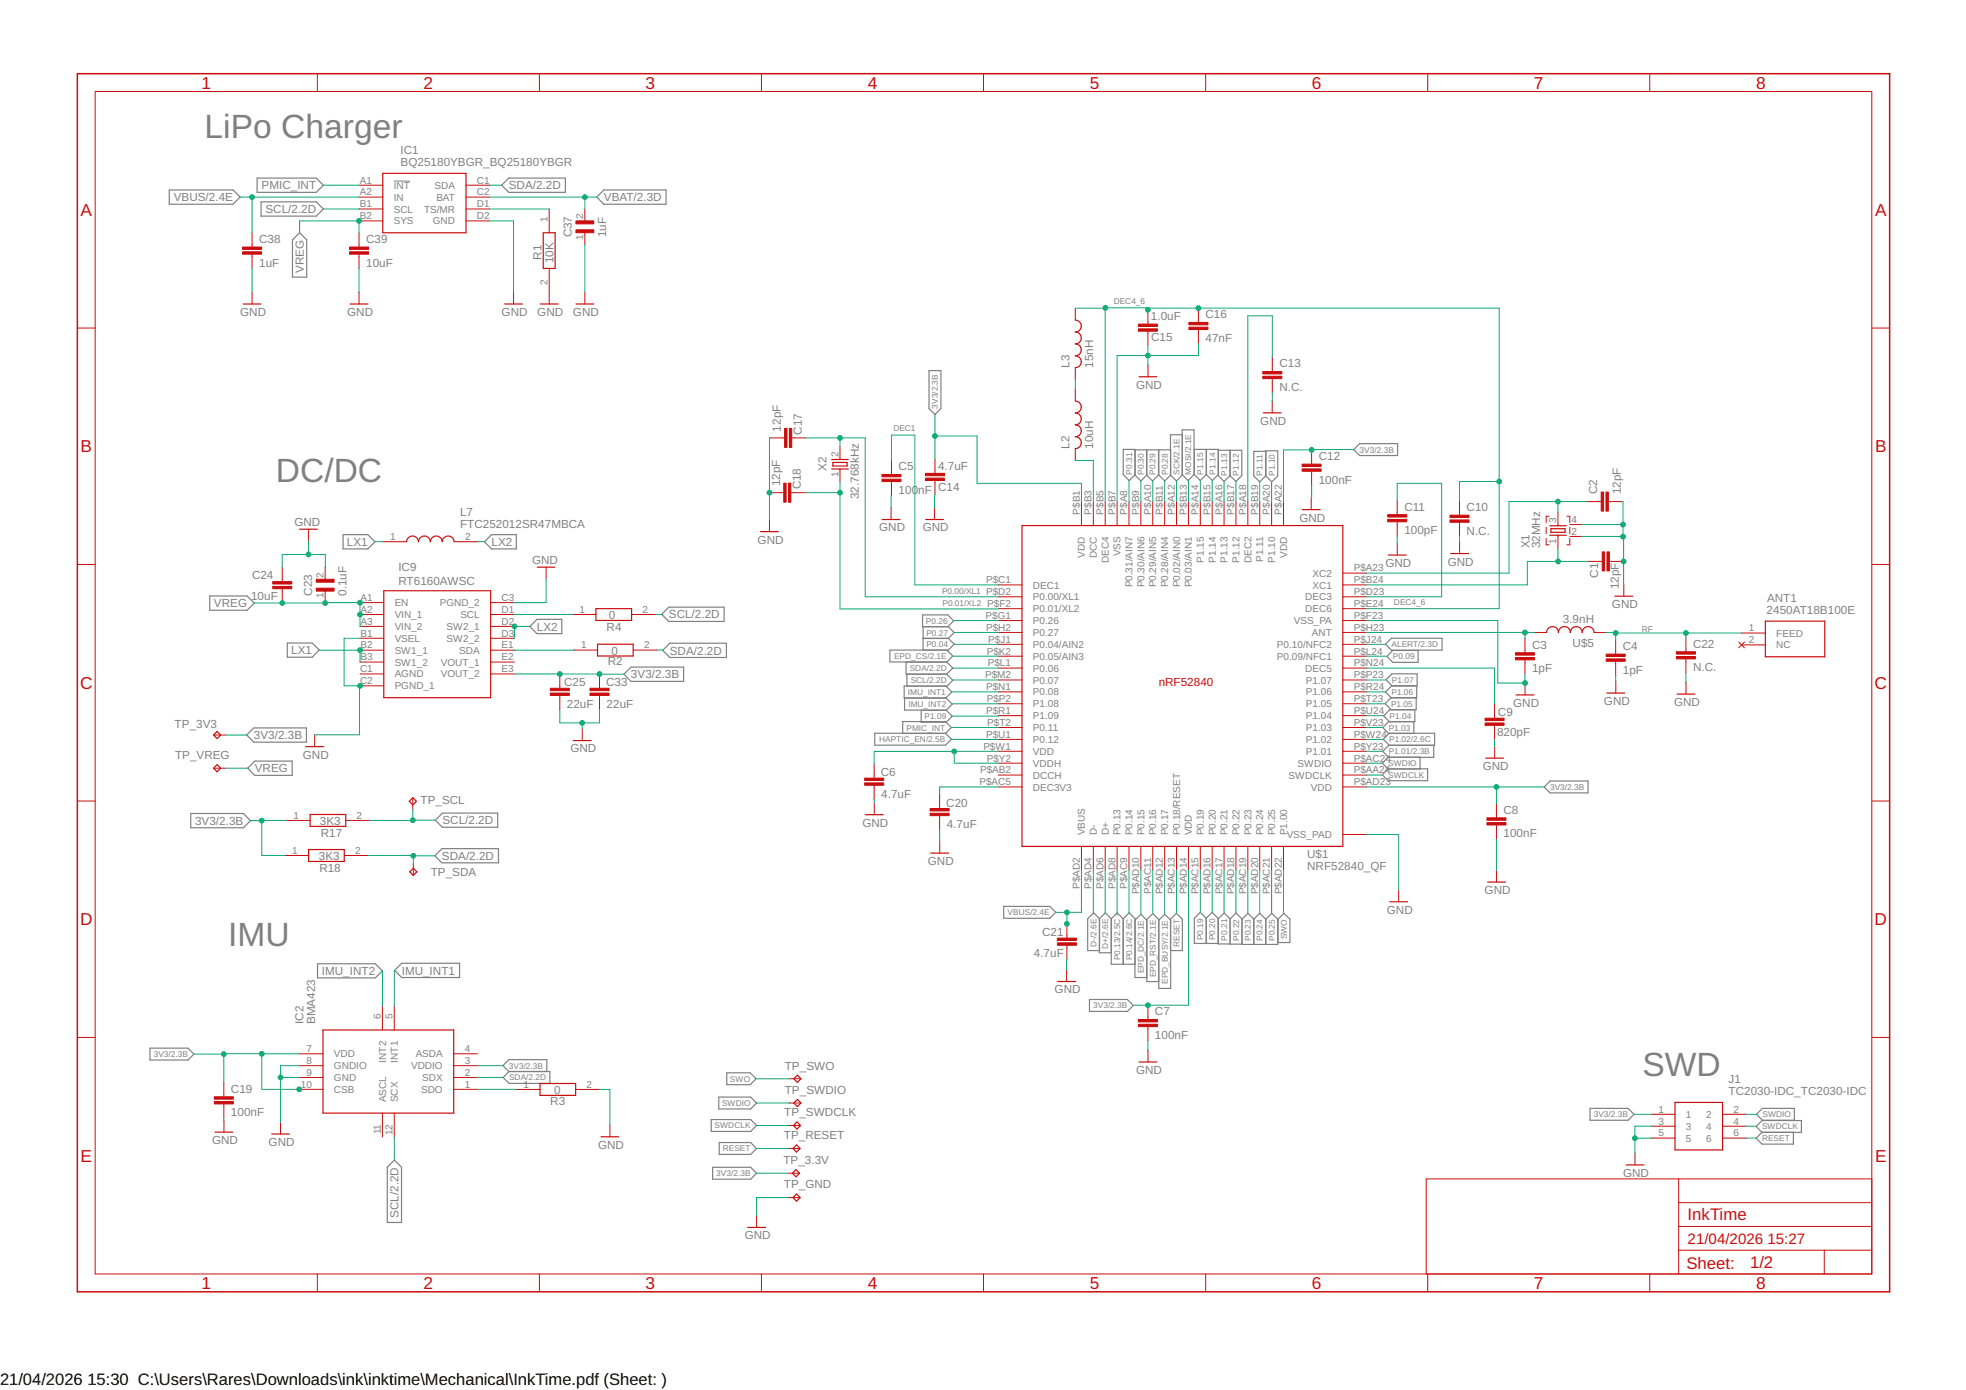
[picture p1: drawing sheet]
<svg xmlns="http://www.w3.org/2000/svg" width="420mm" height="297mm" viewBox="0 0 420 297" stroke-linecap="round" stroke-linejoin="round" font-family="sans-serif">
<defs><g id="words">
<g font-size="7.2" fill="#808080">
<text x="43.7" y="29.4">LiPo Charger</text>
<text x="59" y="103.1">DC/DC</text>
<text x="48.8" y="202.1">IMU</text>
<text x="351" y="230">SWD</text>
</g>
<g font-size="3.7" fill="#c90d0c">
<text x="43.1" y="18.9">1</text>
<text x="90.5" y="18.9">2</text>
<text x="138" y="18.9">3</text>
<text x="185.4" y="18.9">4</text>
<text x="232.9" y="18.9">5</text>
<text x="280.4" y="18.9">6</text>
<text x="327.8" y="18.9">7</text>
<text x="375.3" y="18.9">8</text>
<text x="17.2" y="46.1">A</text>
<text x="400.7" y="46.1">A</text>
<text x="17.2" y="96.7">B</text>
<text x="400.7" y="96.7">B</text>
<text x="17.1" y="147.2">C</text>
<text x="400.6" y="147.2">C</text>
<text x="17.1" y="197.7">D</text>
<text x="400.6" y="197.7">D</text>
<text x="17.2" y="248.3">E</text>
<text x="400.7" y="248.3">E</text>
<text x="43.1" y="275.4">1</text>
<text x="90.5" y="275.4">2</text>
<text x="138" y="275.4">3</text>
<text x="185.4" y="275.4">4</text>
<text x="232.9" y="275.4">5</text>
<text x="280.4" y="275.4">6</text>
<text x="327.8" y="275.4">7</text>
<text x="375.3" y="275.4">8</text>
</g>
<g font-size="3.6" fill="#c90d0c">
<text x="360.7" y="260.8">InkTime</text>
<text x="360.4" y="271.1">Sheet:</text>
<text x="374" y="271">1/2</text>
</g>
<g font-size="3.5">
<text x="0" y="296">21/04/2026</text>
<text x="18.7" y="296">15:30 C:\Users\Rares\Downloads\ink\inktime\Mechanical\InkTime.pdf (Sheet: )</text>
</g>
<g font-size="3.2" fill="#c90d0c">
<text x="360.7" y="265.9">21/04/2026</text>
<text x="377.7" y="265.9">15:27</text>
</g>
<g font-size="2.5" fill="#808080">
<text x="85.6" y="35.4">BQ25180YBGR_BQ25180YBGR</text>
<text x="85.6" y="32.8">IC1</text>
<text x="55.9" y="40.5">PMIC_INT</text>
<text x="108.7" y="40.5">SDA/2.2D</text>
<text x="37.1" y="43">VBUS/2.4E</text>
<text x="56.7" y="45.5">SCL/2.2D</text>
<text x="129.1" y="43">VBAT/2.3D</text>
<text x="55.4" y="51.9">C38</text>
<text x="78.3" y="51.9">C39</text>
<text x="122.2" y="50.7" transform="rotate(-90 122.2 50.7)">C37</text>
<text x="129.6" y="50.7" transform="rotate(-90 129.6 50.7)">1uF</text>
<text x="55.4" y="57">1uF</text>
<text x="64.9" y="58.3" transform="rotate(-90 64.9 58.3)">VREG</text>
<text x="78.3" y="57">10uF</text>
<text x="115.7" y="55.5" transform="rotate(-90 115.7 55.5)">R1</text>
<text x="118.3" y="56.2" transform="rotate(-90 118.3 56.2)">10K</text>
<text x="51.3" y="67.5">GND</text>
<text x="74.2" y="67.5">GND</text>
<text x="107.2" y="67.5">GND</text>
<text x="114.8" y="67.5">GND</text>
<text x="122.4" y="67.5">GND</text>
<text x="246" y="68.5">1.0uF</text>
<text x="257.6" y="68">C16</text>
<text x="246" y="72.9">C15</text>
<text x="257.6" y="73.1">47nF</text>
<text x="228.5" y="78.6" transform="rotate(-90 228.5 78.6)">L3</text>
<text x="233.6" y="78.6" transform="rotate(-90 233.6 78.6)">15nH</text>
<text x="242.8" y="83.1">GND</text>
<text x="273.4" y="83.6">N.C.</text>
<text x="273.4" y="78.5">C13</text>
<text x="166.9" y="92.2" transform="rotate(-90 166.9 92.2)">12pF</text>
<text x="171.4" y="92.9" transform="rotate(-90 171.4 92.9)">C17</text>
<text x="228.5" y="95.9" transform="rotate(-90 228.5 95.9)">L2</text>
<text x="233.6" y="95.9" transform="rotate(-90 233.6 95.9)">10uH</text>
<text x="269.3" y="90.8">GND</text>
<text x="176.6" y="100.7" transform="rotate(-90 176.6 100.7)">X2</text>
<text x="192" y="100.5">C5</text>
<text x="200.5" y="100.4">4.7uF</text>
<text x="281.8" y="98.3">C12</text>
<text x="166.7" y="103.9" transform="rotate(-90 166.7 103.9)">12pF</text>
<text x="171.2" y="104.6" transform="rotate(-90 171.2 104.6)">C18</text>
<text x="183.5" y="106.7" transform="rotate(-90 183.5 106.7)">32.768kHz</text>
<text x="192" y="105.6">100</text>
<text x="196.2" y="105.6">nF</text>
<text x="200.5" y="104.8">C14</text>
<text x="281.8" y="103.4">100nF</text>
<text x="341.3" y="105.7" transform="rotate(-90 341.3 105.7)">C2</text>
<text x="346.4" y="105.7" transform="rotate(-90 346.4 105.7)">12pF</text>
<text x="62.9" y="112.3">GND</text>
<text x="98.3" y="112.8">FTC252012SR47MBCA</text>
<text x="98.3" y="110.3">L7</text>
<text x="187.9" y="113.6">GND</text>
<text x="197.2" y="113.6">GND</text>
<text x="277.7" y="111.5">GND</text>
<text x="300.1" y="109.1">C11</text>
<text x="313.4" y="109.2">C10</text>
<text x="74.1" y="116.7">LX1</text>
<text x="105.1" y="116.7">LX2</text>
<text x="161.9" y="116.2">GND</text>
<text x="300.1" y="114.2">100pF</text>
<text x="313.4" y="114.3">N.C.</text>
<text x="326.9" y="117.2" transform="rotate(-90 326.9 117.2)">X1</text>
<text x="329.2" y="117.2" transform="rotate(-90 329.2 117.2)">32MHz</text>
<text x="53.9" y="123.8">C24</text>
<text x="85.1" y="125">RT6160AWSC</text>
<text x="85.1" y="122">IC9</text>
<text x="113.7" y="120.4">GND</text>
<text x="296.1" y="121.2">GND</text>
<text x="309.4" y="120.9">GND</text>
<text x="341.5" y="123.5" transform="rotate(-90 341.5 123.5)">C1</text>
<text x="346" y="126" transform="rotate(-90 346 126)">12pF</text>
<text x="45.7" y="129.8">VREG</text>
<text x="53.7" y="128.2">10uF</text>
<text x="66.7" y="127.3" transform="rotate(-90 66.7 127.3)">C23</text>
<text x="74.1" y="127.3" transform="rotate(-90 74.1 127.3)">0.1uF</text>
<text x="344.5" y="129.9">GND</text>
<text x="377.5" y="131.2">2450AT18B100E</text>
<text x="377.6" y="128.7">ANT1</text>
<text x="114.8" y="134.8">LX2</text>
<text x="129.6" y="134.8">R4</text>
<text x="130.1" y="132.2">0</text>
<text x="142.9" y="132.2">SCL/2.2D</text>
<text x="334" y="133.1">3.9nH</text>
<text x="62.2" y="139.8">LX1</text>
<text x="129.9" y="142.2">R2</text>
<text x="130.7" y="139.9">0</text>
<text x="143.1" y="139.9">SDA/2.2D</text>
<text x="327.4" y="143.7">1pF</text>
<text x="327.4" y="138.6">C3</text>
<text x="336.1" y="138.2">U$5</text>
<text x="346.8" y="144">1pF</text>
<text x="346.8" y="138.9">C4</text>
<text x="361.8" y="143.5">N.C.</text>
<text x="361.8" y="138.4">C22</text>
<text x="120.6" y="146.6">C25</text>
<text x="129.6" y="146.7">C33</text>
<text x="134.8" y="145">3V3/2.3B</text>
<text x="37.3" y="155.5">TP_3V3</text>
<text x="121.2" y="151.3">22uF</text>
<text x="129.7" y="151.3">22uF</text>
<text x="320.1" y="153">C9</text>
<text x="323.4" y="151">GND</text>
<text x="342.8" y="150.6">GND</text>
<text x="357.8" y="150.8">GND</text>
<text x="54.3" y="158">3V3/2.3B</text>
<text x="121.9" y="160.8">GND</text>
<text x="319.9" y="157.3">820pF</text>
<text x="37.4" y="162.2">TP_VREG</text>
<text x="54.5" y="165.1">VREG</text>
<text x="64.7" y="162.1">GND</text>
<text x="188.2" y="165.9">C6</text>
<text x="316.9" y="164.5">GND</text>
<text x="89.9" y="171.9">TP_SCL</text>
<text x="188.3" y="170.5">4.7uF</text>
<text x="202.2" y="172.4">C20</text>
<text x="321.3" y="173.9">C8</text>
<text x="41.7" y="176.3">3V3/2.3B</text>
<text x="68.4" y="176.2">3K3</text>
<text x="68.6" y="178.8">R17</text>
<text x="94.6" y="176.2">SCL/2.2D</text>
<text x="184.3" y="176.6">GND</text>
<text x="202.3" y="177">4.7uF</text>
<text x="321.3" y="179">100nF</text>
<text x="68.2" y="183.7">3K3</text>
<text x="94.5" y="183.8">SDA/2.2D</text>
<text x="198.3" y="184.8">GND</text>
<text x="279.4" y="185.9">NRF52840_QF</text>
<text x="279.4" y="183.4">U$1</text>
<text x="68.3" y="186.3">R18</text>
<text x="92" y="187.2">TP_SDA</text>
<text x="317.3" y="191">GND</text>
<text x="296.4" y="195.2">GND</text>
<text x="222.7" y="200.1">C21</text>
<text x="68.8" y="208.4">IMU_INT2</text>
<text x="85.9" y="208.3">IMU_INT1</text>
<text x="220.9" y="204.6">4.7uF</text>
<text x="225.4" y="212.3">GND</text>
<text x="64.8" y="218.8" transform="rotate(-90 64.8 218.8)">IC2</text>
<text x="67.4" y="218.8" transform="rotate(-90 67.4 218.8)">BMA423</text>
<text x="246.8" y="217">C7</text>
<text x="246.8" y="222.1">100nF</text>
<text x="49.4" y="233.5">C19</text>
<text x="118.4" y="233.8">0</text>
<text x="167.7" y="228.6">TP_SWO</text>
<text x="167.7" y="233.8">TP_SWDIO</text>
<text x="242.8" y="229.5">GND</text>
<text x="369.4" y="233.9">TC2030-IDC_TC2030-IDC</text>
<text x="369.4" y="231.4">J1</text>
<text x="49.4" y="238.6">100nF</text>
<text x="117.6" y="236">R3</text>
<text x="167.6" y="238.6">TP_SWDCLK</text>
<text x="45.3" y="244.5">GND</text>
<text x="57.4" y="244.9">GND</text>
<text x="127.8" y="245.5">GND</text>
<text x="167.5" y="243.5">TP_RESET</text>
<text x="167.4" y="248.8">TP_3.3V</text>
<text x="346.9" y="251.5">GND</text>
<text x="167.5" y="254">TP_GND</text>
<text x="85.2" y="260.3" transform="rotate(-90 85.2 260.3)">SCL/2.2D</text>
<text x="159.2" y="264.8">GND</text>
</g>
<text font-size="2.5" fill="#c90d0c" x="247.6" y="146.6">nRF52840</text>
<g font-size="2.1" fill="#808080">
<text x="76.9" y="39.2">A1</text>
<text x="76.9" y="41.8">A2</text>
<text x="84.1" y="40.3">INT</text>
<text x="92.9" y="40.3">SDA</text>
<text x="101.9" y="39.2">C1</text>
<text x="101.9" y="41.8">C2</text>
<text x="76.9" y="44.3">B1</text>
<text x="76.9" y="46.8">B2</text>
<text x="84.1" y="42.9">IN</text>
<text x="84.1" y="45.4">SCL</text>
<text x="84.1" y="48">SYS</text>
<text x="90.6" y="45.4">TS/MR</text>
<text x="92.5" y="48">GND</text>
<text x="93.3" y="42.9">BAT</text>
<text x="101.9" y="44.3">D1</text>
<text x="101.9" y="46.8">D2</text>
<text x="117" y="47.4" transform="rotate(-90 117 47.4)">1</text>
<text x="124.6" y="46.8" transform="rotate(-90 124.6 46.8)">2</text>
<text x="124.6" y="51.3" transform="rotate(-90 124.6 51.3)">1</text>
<text x="117" y="60.9" transform="rotate(-90 117 60.9)">2</text>
<text x="179.2" y="97.6" transform="rotate(-90 179.2 97.6)">2</text>
<text x="179.2" y="102" transform="rotate(-90 179.2 102)">1</text>
<text x="230.8" y="110" transform="rotate(-90 230.8 110)">P$B1</text>
<text x="233.3" y="110" transform="rotate(-90 233.3 110)">P$B3</text>
<text x="235.8" y="110" transform="rotate(-90 235.8 110)">P$B5</text>
<text x="238.4" y="110" transform="rotate(-90 238.4 110)">P$B7</text>
<text x="240.9" y="110" transform="rotate(-90 240.9 110)">P$A8</text>
<text x="243.5" y="110" transform="rotate(-90 243.5 110)">P$B9</text>
<text x="246" y="110" transform="rotate(-90 246 110)">P$A10</text>
<text x="248.5" y="110" transform="rotate(-90 248.5 110)">P$B11</text>
<text x="251.1" y="110" transform="rotate(-90 251.1 110)">P$A12</text>
<text x="253.6" y="110" transform="rotate(-90 253.6 110)">P$B13</text>
<text x="256.2" y="110" transform="rotate(-90 256.2 110)">P$A14</text>
<text x="258.7" y="110" transform="rotate(-90 258.7 110)">P$B15</text>
<text x="261.2" y="110" transform="rotate(-90 261.2 110)">P$A16</text>
<text x="263.8" y="110" transform="rotate(-90 263.8 110)">P$B17</text>
<text x="266.3" y="110" transform="rotate(-90 266.3 110)">P$A18</text>
<text x="268.9" y="110" transform="rotate(-90 268.9 110)">P$B19</text>
<text x="271.4" y="110" transform="rotate(-90 271.4 110)">P$A20</text>
<text x="273.9" y="110" transform="rotate(-90 273.9 110)">P$A22</text>
<text x="332.6" y="111.7" transform="rotate(-90 332.6 111.7)">3</text>
<text x="335.9" y="111.7">4</text>
<text x="83.4" y="115.4">1</text>
<text x="99.4" y="115.4">2</text>
<text x="231.9" y="119.1" transform="rotate(-90 231.9 119.1)">VDD</text>
<text x="234.4" y="119.3" transform="rotate(-90 234.4 119.3)">DCC</text>
<text x="239.5" y="118.9" transform="rotate(-90 239.5 118.9)">VSS</text>
<text x="275.1" y="119.1" transform="rotate(-90 275.1 119.1)">VDD</text>
<text x="332.6" y="116.2" transform="rotate(-90 332.6 116.2)">1</text>
<text x="335.9" y="114.3">2</text>
<text x="69.1" y="123.4" transform="rotate(-90 69.1 123.4)">2</text>
<text x="210.7" y="124.6">P$C1</text>
<text x="220.8" y="125.8">DEC1</text>
<text x="237" y="120.3" transform="rotate(-90 237 120.3)">DEC4</text>
<text x="242" y="125.5" transform="rotate(-90 242 125.5)">P0.31/AIN7</text>
<text x="244.6" y="125.5" transform="rotate(-90 244.6 125.5)">P0.30/AIN6</text>
<text x="247.1" y="125.5" transform="rotate(-90 247.1 125.5)">P0.29/AIN5</text>
<text x="249.7" y="125.5" transform="rotate(-90 249.7 125.5)">P0.28/AIN4</text>
<text x="252.2" y="125.5" transform="rotate(-90 252.2 125.5)">P0.02/AIN0</text>
<text x="254.7" y="125.5" transform="rotate(-90 254.7 125.5)">P0.03/AIN1</text>
<text x="257.3" y="120.2" transform="rotate(-90 257.3 120.2)">P1.15</text>
<text x="259.8" y="120.2" transform="rotate(-90 259.8 120.2)">P1.14</text>
<text x="262.4" y="120.2" transform="rotate(-90 262.4 120.2)">P1.13</text>
<text x="264.9" y="120.2" transform="rotate(-90 264.9 120.2)">P1.12</text>
<text x="267.4" y="120.3" transform="rotate(-90 267.4 120.3)">DEC2</text>
<text x="270" y="120.1" transform="rotate(-90 270 120.1)">P1.11</text>
<text x="272.5" y="120.2" transform="rotate(-90 272.5 120.2)">P1.10</text>
<text x="280.5" y="125.8">XC1</text>
<text x="280.5" y="123.2">XC2</text>
<text x="289.3" y="124.6">P$B24</text>
<text x="289.3" y="122.1">P$A23</text>
<text x="69.1" y="127.9" transform="rotate(-90 69.1 127.9)">1</text>
<text x="77.1" y="128.4">A1</text>
<text x="77.1" y="131">A2</text>
<text x="84.3" y="129.5">EN</text>
<text x="94" y="129.5">PGND_2</text>
<text x="107.2" y="128.4">C3</text>
<text x="107.2" y="131">D1</text>
<text x="123.8" y="131">1</text>
<text x="137.3" y="131">2</text>
<text x="210.7" y="127.2">P$D2</text>
<text x="211" y="129.7">P$F2</text>
<text x="220.8" y="128.3">P0.00/XL1</text>
<text x="220.8" y="130.8">P0.01/XL2</text>
<text x="279" y="130.8">DEC6</text>
<text x="279" y="128.3">DEC3</text>
<text x="289.3" y="129.7">P$E24</text>
<text x="289.3" y="127.2">P$D23</text>
<text x="77.1" y="133.5">A3</text>
<text x="77.1" y="136">B1</text>
<text x="84.3" y="132.1">VIN_1</text>
<text x="84.3" y="134.6">VIN_2</text>
<text x="84.3" y="137.2">VSEL</text>
<text x="95.4" y="134.6">SW2_1</text>
<text x="95.4" y="137.2">SW2_2</text>
<text x="98.4" y="132.1">SCL</text>
<text x="107.2" y="133.5">D2</text>
<text x="107.2" y="136">D3</text>
<text x="210.6" y="132.3">P$G1</text>
<text x="210.7" y="134.8">P$H2</text>
<text x="211.2" y="137.3">P$J1</text>
<text x="220.8" y="133.4">P0.26</text>
<text x="220.8" y="135.9">P0.27</text>
<text x="276.5" y="133.4">VSS_PA</text>
<text x="280.4" y="135.9">ANT</text>
<text x="289.3" y="134.8">P$H23</text>
<text x="289.3" y="132.3">P$F23</text>
<text x="289.3" y="137.3">P$J24</text>
<text x="373.8" y="134.9">1</text>
<text x="373.8" y="137.5">2</text>
<text x="379.6" y="136">FEED</text>
<text x="76.9" y="143.7">C1</text>
<text x="77.1" y="138.6">B2</text>
<text x="77.1" y="141.1">B3</text>
<text x="84.3" y="139.7">SW1_1</text>
<text x="84.3" y="142.2">SW1_2</text>
<text x="94.2" y="142.2">VOUT_1</text>
<text x="98.2" y="139.7">SDA</text>
<text x="107.2" y="138.6">E1</text>
<text x="107.2" y="141.1">E2</text>
<text x="107.2" y="143.7">E3</text>
<text x="124.2" y="138.6">1</text>
<text x="137.7" y="138.6">2</text>
<text x="210.9" y="139.9">P$K2</text>
<text x="211.1" y="142.4">P$L1</text>
<text x="220.8" y="138.5">P0.04/AIN2</text>
<text x="220.8" y="141">P0.05/AIN3</text>
<text x="220.8" y="143.5">P0.06</text>
<text x="272.9" y="141">P0.09/NFC1</text>
<text x="272.9" y="138.5">P0.10/NFC2</text>
<text x="279" y="143.5">DEC5</text>
<text x="289.3" y="142.4">P$N24</text>
<text x="289.3" y="139.9">P$L24</text>
<text x="379.6" y="138.6">NC</text>
<text x="76.9" y="146.2">C2</text>
<text x="84.3" y="144.8">AGND</text>
<text x="84.3" y="147.3">PGND_1</text>
<text x="94.2" y="144.8">VOUT_2</text>
<text x="210.5" y="145">P$M2</text>
<text x="210.7" y="147.5">P$N1</text>
<text x="220.8" y="146.1">P0.07</text>
<text x="220.8" y="148.6">P0.08</text>
<text x="279.1" y="148.6">P1.06</text>
<text x="279.1" y="146.1">P1.07</text>
<text x="289.3" y="147.5">P$R24</text>
<text x="289.3" y="145">P$P23</text>
<text x="210.7" y="152.6">P$R1</text>
<text x="210.9" y="150">P$P2</text>
<text x="211" y="155.1">P$T2</text>
<text x="220.8" y="151.2">P1.08</text>
<text x="220.8" y="153.7">P1.09</text>
<text x="279.1" y="153.7">P1.04</text>
<text x="279.1" y="151.2">P1.05</text>
<text x="289.3" y="155.1">P$V23</text>
<text x="289.3" y="152.6">P$U24</text>
<text x="289.3" y="150">P$T23</text>
<text x="210.2" y="160.2">P$W1</text>
<text x="210.7" y="157.7">P$U1</text>
<text x="220.8" y="161.3">VDD</text>
<text x="220.8" y="156.2">P0.11</text>
<text x="220.8" y="158.8">P0.12</text>
<text x="279.1" y="161.3">P1.01</text>
<text x="279.1" y="158.8">P1.02</text>
<text x="279.1" y="156.2">P1.03</text>
<text x="289.3" y="160.2">P$Y23</text>
<text x="289.3" y="157.7">P$W24</text>
<text x="209.3" y="167.8">P$AC5</text>
<text x="209.5" y="165.3">P$AB2</text>
<text x="210.9" y="162.7">P$Y2</text>
<text x="220.8" y="163.9">VDDH</text>
<text x="220.8" y="166.4">DCCH</text>
<text x="275.4" y="166.4">SWDCLK</text>
<text x="277.3" y="163.9">SWDIO</text>
<text x="289.3" y="165.3">P$AA24</text>
<text x="289.3" y="162.7">P$AC24</text>
<text x="289.3" y="167.8">P$AD23</text>
<text x="220.8" y="168.9">DEC3V3</text>
<text x="280.1" y="168.9">VDD</text>
<text x="62.7" y="175">1</text>
<text x="76.2" y="175">2</text>
<text x="231.9" y="178.5" transform="rotate(-90 231.9 178.5)">VBUS</text>
<text x="234.4" y="178.5" transform="rotate(-90 234.4 178.5)">D-</text>
<text x="237" y="178.5" transform="rotate(-90 237 178.5)">D+</text>
<text x="239.5" y="178.5" transform="rotate(-90 239.5 178.5)">P0.13</text>
<text x="242" y="178.5" transform="rotate(-90 242 178.5)">P0.14</text>
<text x="244.6" y="178.5" transform="rotate(-90 244.6 178.5)">P0.15</text>
<text x="247.1" y="178.5" transform="rotate(-90 247.1 178.5)">P0.16</text>
<text x="249.7" y="178.5" transform="rotate(-90 249.7 178.5)">P0.17</text>
<text x="252.2" y="178.5" transform="rotate(-90 252.2 178.5)">P0.18/RESET</text>
<text x="254.7" y="178.5" transform="rotate(-90 254.7 178.5)">VDD</text>
<text x="257.3" y="178.5" transform="rotate(-90 257.3 178.5)">P0.19</text>
<text x="259.8" y="178.5" transform="rotate(-90 259.8 178.5)">P0.20</text>
<text x="262.4" y="178.5" transform="rotate(-90 262.4 178.5)">P0.21</text>
<text x="264.9" y="178.5" transform="rotate(-90 264.9 178.5)">P0.22</text>
<text x="267.4" y="178.5" transform="rotate(-90 267.4 178.5)">P0.23</text>
<text x="270" y="178.5" transform="rotate(-90 270 178.5)">P0.24</text>
<text x="272.5" y="178.5" transform="rotate(-90 272.5 178.5)">P0.25</text>
<text x="275" y="179.1">VSS_PAD</text>
<text x="275.1" y="178.5" transform="rotate(-90 275.1 178.5)">P1.00</text>
<text x="62.4" y="182.5">1</text>
<text x="75.9" y="182.5">2</text>
<text x="230.8" y="190" transform="rotate(-90 230.8 190)">P$AD2</text>
<text x="233.3" y="190" transform="rotate(-90 233.3 190)">P$AD4</text>
<text x="235.8" y="190" transform="rotate(-90 235.8 190)">P$AD6</text>
<text x="238.4" y="190" transform="rotate(-90 238.4 190)">P$AD8</text>
<text x="240.9" y="190" transform="rotate(-90 240.9 190)">P$AC9</text>
<text x="243.5" y="191.1" transform="rotate(-90 243.5 191.1)">P$AD10</text>
<text x="246" y="191" transform="rotate(-90 246 191)">P$AC11</text>
<text x="248.5" y="191.1" transform="rotate(-90 248.5 191.1)">P$AD12</text>
<text x="251.1" y="191.1" transform="rotate(-90 251.1 191.1)">P$AC13</text>
<text x="253.6" y="191.1" transform="rotate(-90 253.6 191.1)">P$AD14</text>
<text x="256.2" y="191.1" transform="rotate(-90 256.2 191.1)">P$AC15</text>
<text x="258.7" y="191.1" transform="rotate(-90 258.7 191.1)">P$AD16</text>
<text x="261.2" y="191.1" transform="rotate(-90 261.2 191.1)">P$AC17</text>
<text x="263.8" y="191.1" transform="rotate(-90 263.8 191.1)">P$AD18</text>
<text x="266.3" y="191.1" transform="rotate(-90 266.3 191.1)">P$AC19</text>
<text x="268.9" y="191.1" transform="rotate(-90 268.9 191.1)">P$AD20</text>
<text x="271.4" y="191.1" transform="rotate(-90 271.4 191.1)">P$AC21</text>
<text x="273.9" y="191.1" transform="rotate(-90 273.9 191.1)">P$AD22</text>
<text x="81.4" y="217.8" transform="rotate(-90 81.4 217.8)">6</text>
<text x="83.9" y="217.8" transform="rotate(-90 83.9 217.8)">5</text>
<text x="65.5" y="224.8">7</text>
<text x="65.5" y="227.4">8</text>
<text x="71.4" y="225.9">VDD</text>
<text x="82.5" y="227.1" transform="rotate(-90 82.5 227.1)">INT2</text>
<text x="85" y="227.1" transform="rotate(-90 85 227.1)">INT1</text>
<text x="88.8" y="225.9">ASDA</text>
<text x="99.3" y="227.4">3</text>
<text x="99.3" y="224.8">4</text>
<text x="64.3" y="232.4">10</text>
<text x="65.5" y="229.9">9</text>
<text x="71.4" y="228.5">GNDIO</text>
<text x="71.4" y="231">GND</text>
<text x="71.4" y="233.6">CSB</text>
<text x="87.9" y="228.5">VDDIO</text>
<text x="90" y="233.6">SDO</text>
<text x="90.3" y="231">SDX</text>
<text x="99.3" y="232.4">1</text>
<text x="99.3" y="229.9">2</text>
<text x="111.9" y="232.5">1</text>
<text x="125.4" y="232.5">2</text>
<text x="82.5" y="235.5" transform="rotate(-90 82.5 235.5)">ASCL</text>
<text x="85" y="235.5" transform="rotate(-90 85 235.5)">SCX</text>
<text x="354.5" y="237.8">1</text>
<text x="360.3" y="238.9">1</text>
<text x="364.6" y="238.9">2</text>
<text x="370.5" y="237.8">2</text>
<text x="81.4" y="242.4" transform="rotate(-90 81.4 242.4)">11</text>
<text x="83.9" y="242.6" transform="rotate(-90 83.9 242.6)">12</text>
<text x="354.5" y="240.3">3</text>
<text x="354.5" y="242.8">5</text>
<text x="360.3" y="241.4">3</text>
<text x="360.3" y="244">5</text>
<text x="364.6" y="241.4">4</text>
<text x="364.6" y="244">6</text>
<text x="370.5" y="240.3">4</text>
<text x="370.5" y="242.8">6</text>
</g>
<g font-size="1.8" fill="#808080">
<text x="238" y="65">DEC4_6</text>
<text x="200.5" y="87.3" transform="rotate(-90 200.5 87.3)">3V3/2.3B</text>
<text x="190.9" y="92.2">DEC1</text>
<text x="241.9" y="101.4" transform="rotate(-90 241.9 101.4)">P0.31</text>
<text x="244.4" y="101.5" transform="rotate(-90 244.4 101.5)">P0.30</text>
<text x="246.9" y="101.5" transform="rotate(-90 246.9 101.5)">P0.29</text>
<text x="249.5" y="101.5" transform="rotate(-90 249.5 101.5)">P0.28</text>
<text x="252" y="101.5" transform="rotate(-90 252 101.5)">SCK/2.1E</text>
<text x="254.5" y="101.4" transform="rotate(-90 254.5 101.4)">MOSI/2.1E</text>
<text x="257.1" y="101.4" transform="rotate(-90 257.1 101.4)">P1.15</text>
<text x="259.7" y="101.4" transform="rotate(-90 259.7 101.4)">P1.14</text>
<text x="262.2" y="101.6" transform="rotate(-90 262.2 101.6)">P1.13</text>
<text x="264.7" y="101.6" transform="rotate(-90 264.7 101.6)">P1.12</text>
<text x="269.8" y="101.7" transform="rotate(-90 269.8 101.7)">P1.11</text>
<text x="272.4" y="101.7" transform="rotate(-90 272.4 101.7)">P1.10</text>
<text x="290.6" y="96.7">3V3/2.3B</text>
<text x="201.3" y="127">P0.00/XL1</text>
<text x="201.4" y="129.5">P0.01/XL2</text>
<text x="297.9" y="129.4">DEC4_6</text>
<text x="197.9" y="133.3">P0.26</text>
<text x="198" y="135.8">P0.27</text>
<text x="350.9" y="135">RF</text>
<text x="191.1" y="140.8">EPD_CS/2.1E</text>
<text x="194.4" y="143.4">SDA/2.2D</text>
<text x="198" y="138.3">P0.04</text>
<text x="297.4" y="138.3">ALERT/2.3D</text>
<text x="297.7" y="140.9">P0.09</text>
<text x="194" y="148.5">IMU_INT1</text>
<text x="194.6" y="146">SCL/2.2D</text>
<text x="297.4" y="148.5">P1.06</text>
<text x="297.5" y="145.9">P1.07</text>
<text x="194.1" y="151.1">IMU_INT2</text>
<text x="197.6" y="153.7">P1.09</text>
<text x="297" y="153.6">P1.04</text>
<text x="297.3" y="151">P1.05</text>
<text x="187.9" y="158.6">HAPTIC_EN/2.5B</text>
<text x="193.8" y="156.1">PMIC_INT</text>
<text x="296.8" y="156.1">P1.03</text>
<text x="296.8" y="161.2">P1.01/2.3B</text>
<text x="296.9" y="158.6">P1.02/2.6C</text>
<text x="296.7" y="163.7">SWDIO</text>
<text x="296.7" y="166.2">SWDCLK</text>
<text x="331.3" y="168.8">3V3/2.3B</text>
<text x="215.3" y="195.6">VBUS/2.4E</text>
<text x="234.3" y="202.4" transform="rotate(-90 234.3 202.4)">D-/2.6E</text>
<text x="236.8" y="202.8" transform="rotate(-90 236.8 202.8)">D+/2.6E</text>
<text x="252" y="202.4" transform="rotate(-90 252 202.4)">RESET</text>
<text x="257.1" y="200.9" transform="rotate(-90 257.1 200.9)">P0.19</text>
<text x="259.7" y="200.9" transform="rotate(-90 259.7 200.9)">P0.20</text>
<text x="262.2" y="201" transform="rotate(-90 262.2 201)">P0.21</text>
<text x="264.8" y="201" transform="rotate(-90 264.8 201)">P0.22</text>
<text x="267.3" y="201.1" transform="rotate(-90 267.3 201.1)">P0.23</text>
<text x="269.8" y="201.1" transform="rotate(-90 269.8 201.1)">P0.24</text>
<text x="272.4" y="201.1" transform="rotate(-90 272.4 201.1)">P0.25</text>
<text x="275" y="200.8" transform="rotate(-90 275 200.8)">SWO</text>
<text x="239.4" y="205.2" transform="rotate(-90 239.4 205.2)">P0.13/2.5C</text>
<text x="241.9" y="205.2" transform="rotate(-90 241.9 205.2)">P0.14/2.6C</text>
<text x="244.4" y="208" transform="rotate(-90 244.4 208)">EPD_DC/2.1E</text>
<text x="247" y="208.9" transform="rotate(-90 247 208.9)">EPD_RST/2.1E</text>
<text x="233.6" y="215.5">3V3/2.3B</text>
<text x="249.5" y="210.2" transform="rotate(-90 249.5 210.2)">EPD_BUSY/2.1E</text>
<text x="32.8" y="225.9">3V3/2.3B</text>
<text x="108.7" y="228.3">3V3/2.3B</text>
<text x="108.8" y="230.9">SDA/2.2D</text>
<text x="156" y="231.2">SWO</text>
<text x="154.3" y="236.4">SWDIO</text>
<text x="340.6" y="238.8">3V3/2.3B</text>
<text x="376.7" y="238.8">SWDIO</text>
<text x="152.7" y="241.2">SWDCLK</text>
<text x="376.6" y="241.4">SWDCLK</text>
<text x="376.6" y="243.9">RESET</text>
<text x="153.1" y="251.4">3V3/2.3B</text>
<text x="154.5" y="246.1">RESET</text>
</g>
</g></defs>
<path d="M84.2 38.7h3.4" fill="none" stroke="#808080" stroke-width=".21"/>
<g fill="none" stroke="#808080" stroke-width=".25">
<path d="M54.9 38.1h12.7l1.5 1.5-1.5 1.5h-12.7zM107.2 39.6l1.5-1.5h12.1v3h-12.1zM36.2 40.6h13.6l1.5 1.5-1.5 1.5h-13.6zM55.8 43.1h11.8l1.5 1.6-1.5 1.5h-11.8zM64 49.7l1.6 1.6v7.9h-3.1v-7.9zM127.5 42.1l1.6-1.5h13.2v3h-13.2zM198.5 79.2h2.6v8.1l-1.3 1.3-1.3-1.3zM240.1 96h2.5v5.4l-1.3 1.3-1.2-1.3zM245 96.1v5.4l1.3 1.3 1.3-1.3v-5.4h-5.1v5.4l1.3 1.3 1.3-1.3v-5.4M247.6 96.1h2.6v5.4l-1.3 1.3-1.3-1.3zM252.7 92.9h-2.6v8.6l1.3 1.3 1.3-1.3-.1-9.6h2.6v9.5l-1.3 1.3-1.3-1.3M257.8 96v5.4l-1.3 1.3-1.3-1.3v-5.4h5.2l-.1 5.6 1.3 1.3 1.3-1.3"/>
<path d="M257.8 96v5.4l1.3 1.3 1.3-1.3M260.3 96.2h5.1v5.4l-1.3 1.3-1.3-1.3M262.8 96.2v5.4M270.5 96.5h-2.6v5.2l1.3 1.3 1.3-1.3M270.5 96.3h2.6v5.4l-1.3 1.3-1.3-1.3zM289.3 96.1l1.3-1.3h8.1v2.5h-8.1zM73.3 114.3h5.3l1.5 1.5-1.5 1.5h-5.3zM105.1 114.3h5.2v3h-5.2l-1.6-1.5zM44.8 127.4h8l1.5 1.5-1.5 1.5h-8zM61.4 137.4h5.3l1.5 1.5-1.5 1.5h-5.3zM113.2 133.9l1.5-1.5h5.4v3h-5.4zM141.4 131.3l1.5-1.5h11.8v3h-11.8z"/>
<path d="M141.6 139l1.6-1.5h12v3h-12zM197.2 131.4h5.3l1.3 1.3-1.3 1.2h-5.3zM197.3 136.4h5.3l1.3 1.3-1.3 1.2h-12.4v2.6h12.2M197.3 136.4h5.3l1.3-1.2-1.3-1.3h-5.3v5M202.4 138.9l1.2 1.3-1.2 1.3M296.1 137.7l1.3-1.3h10.8v2.5h-10.8zM52.7 157.1l1.6-1.5h11.2v3h-11.2zM133.3 144.1l1.6-1.5h11.2v3h-11.2zM186.9 156.7h15.2l1.2 1.3-1.2 1.2h-15.2zM192.9 154.2h9.2l1.2 1.3-1.2 1.2h-9.2zM193.2 146.6h8.9l1.3 1.3-1.3 1.2h-8.9zM193.3 149.2h8.9l1.3 1.3-1.3 1.2h-8.9z"/>
<path d="M193.6 141.5v2.5h8.8l1.2-1.2-1.2-1.3M193.8 144.1h8.6l1.2 1.3-1.2 1.2h-8.6zM196.9 151.8h5.3l1.3 1.3-1.3 1.2h-5.3zM295.7 153l1.3-1.3h5.4v2.5h-5.4zM296.2 145.3l1.3-1.3h5.4v2.5h-5.4zM296.4 140.3l1.3-1.3h5.4v2.5h-5.4zM296.8 154.2h5.4v2.5h-5.4l-1.3-1.2zM296.9 156.7h9.7v2.5h-9.7l-1.3-1.2zM302.7 149.1v2.5h-5.4l-1.3-1.2 1.3-1.3h5.5v-2.5h-5.4l-1.3 1.3 1.3 1.2M40.8 173.8h11.2l1.5 1.6-1.5 1.5h-11.2zM54.5 162.6h7.9v3.1h-7.9l-1.6-1.5zM93 175.3l1.6-1.5h11.8v3h-11.8z"/>
<path d="M295.4 163.1l1.3-1.3h6.8v2.5h-6.8zM295.4 165.6l1.3-1.3h8.4v2.5h-8.4zM295.5 160.6l1.3-1.3h9.6v2.5h-9.6zM330 168.2l1.3-1.3h8.1v2.5h-8.1zM92.9 182.9l1.5-1.5h12.1v3h-12.1zM214.5 193.7h9.8l1.3 1.3-1.3 1.2h-9.8zM234.9 196.3l1.3-1.2 1.3 1.2M235 196.3l-1.3-1.2-1.2 1.2v6.8h2.5M235 196.3l-.1 7.3h2.6M237.5 196.3v9.8h5.1v-9.8l-1.3-1.2-1.2 1.2M237.5 196.3l1.3-1.2 1.2 1.2M240 196.3v9.8"/>
<path d="M245.1 196.6l-1.3-1.2-1.3 1.2v12.3h2.6M247.6 196.6l1.3-1.2 1.3 1.2v14.6h-2.6v-14.7l-1.2-1.3-1.3 1.3v13.3h2.5M250.1 196.4l1.3-1.2 1.3 1.2v6.7h-2.6zM257.8 196.2l-1.3-1.2-1.3 1.2v5.4h5.1M257.8 196.2v5.4M257.8 196.2l1.3-1.2 1.2 1.2v5.5l5.1 .1M260.3 196.3l1.3-1.2 1.3 1.2v5.5M262.9 196.4l1.3-1.3 1.2 1.3M265.4 196.4v5.4h7.7v-5.4l-1.3-1.2-1.3 1.2M265.4 196.4l1.3-1.2 1.3 1.2v5.4M270.5 196.4l-1.3-1.2-1.3 1.2v5.4M270.5 196.4v5.4"/>
<path d="M273.1 196.4l1.3-1.2 1.3 1.2v5h-2.6zM67.9 206h12.3l1.5 1.5-1.5 1.5h-12.3zM85.9 205.8h12.3v3.1h-12.3l-1.6-1.5zM232.8 213.6h8.1l1.3 1.3-1.3 1.2h-8.1zM32 224h8.2l1.2 1.3-1.2 1.2h-8.2zM108.8 229l-1.3-1.3 1.3-1.3h8.1v2.6M108.8 229h8.7v2.5h-8.7l-1.3-1.2zM152 239.2h8.4l1.3 1.3-1.3 1.3h-8.4zM153.6 234.4h6.8l1.3 1.3-1.3 1.3h-6.8zM155.3 229.3h5l1.3 1.2-1.3 1.3h-5zM339.8 236.9h8.1l1.3 1.2-1.3 1.3h-8.1zM375.4 238.1l1.3-1.2h6.8v2.5h-6.8z"/>
<path d="M84.3 247.9l1.5 1.5v11.8h-3v-11.8zM152.3 249.4h8.1l1.3 1.3-1.3 1.3h-8.1zM153.7 244.2h6.7l1.3 1.2-1.3 1.3h-6.7zM375.3 240.7l1.3-1.2h8.4v2.5h-8.4zM376.6 242l-1.3 1.2 1.3 1.3h6.7v-2.5"/>
</g>
<g fill="none" stroke="#c90d0c" stroke-width=".21">
<path d="M20.3 19.6h379.7v252.6h-379.7zM67.8 15.7v3.9M115.3 15.7v3.9M162.7 15.7v3.9M210.2 15.7v3.9M257.7 15.7v3.9M305.1 15.7v3.9M352.6 15.7v3.9M76.7 39.6h5.1M99.6 39.6h5.1M53.9 49.7v3.1M53.9 54.3v3.1"/>
<path d="M76.7 42.1h5.1M76.7 44.7h5.1M76.7 47.2h5.1M76.7 49.7v3.1M76.7 54.3v3.1M99.6 42.1h5.1M99.6 44.7h5.1M99.6 47.2h5.1M117.4 44.7v5M117.4 57.4v7.6M125 44.7v2.5M125 49.7v2.6"/>
<path d="M16.5 70.1h3.8M53.9 62.4v2.6M76.7 62.4v2.6M109.7 62.4v2.6M125 62.4v2.6M229.8 65.9v2.5M229.8 78.6v2.5M245.3 66.2v3.1M245.3 70.8v3M245.3 78v2.5M256.1 65.8v3.1M256.1 70.4v3.1"/>
<path d="M271.9 76.3v3.1M400 70.1h3.8M164.6 93.6h3.1M169.2 93.6h3.1M179.5 95.4v2.8M190.5 98.3v3.1M199.8 98.1v3.1M229.8 83.2v2.5M229.8 95.9v2.5M271.9 85.7v2.5M271.9 80.9v3.1M280.3 96.1v3.1"/>
<path d="M65.9 113.1v2.5M81.8 115.8h5.1M97 115.8h5.1M164.4 105.3h3.1M164.4 111.1v2.5M169 105.3h3.1M179.5 100.2v2.8M190.4 108.5v2.5M190.5 102.9v3.1M199.7 108.5v2.5M199.8 102.7v3M231.1 107.2v5.1"/>
<path d="M233.7 107.2v5.1M236.2 107.2v5.1M238.7 107.2v5.1M241.3 107.2v5.1M243.8 107.2v5.1M246.4 107.2v5.1M248.9 107.2v5.1M251.4 107.2v5.1M254 107.2v5.1M256.5 107.2v5.1M259.1 107.2v5.1M261.6 107.2v5.1"/>
<path d="M264.1 107.2v5.1M266.7 107.2v5.1M269.2 107.2v5.1M271.8 107.2v5.1M274.3 107.2v5.1M280.2 106.4v2.5M280.3 100.7v3.1M298.6 106.9v3.1M298.6 111.5v3.1M298.6 116.1v2.5M311.9 107v3.1M311.9 111.6v3.1"/>
<path d="M311.9 115.8v2.5M330.4 115.1v1.3h.7M330.4 112.7v1.3M331.1 110.3h-.7v1.4M333 109.6v2.8M333 114.4v2.8M334.9 110.3h.6v1.4M335.5 115.1v1.3h-.6M335.5 112.7v1.3M335.5 112.1h2.5M335.5 114.6h2.5M339.2 107.2h3"/>
<path d="M339.4 120h3M343.7 107.2h3.1M343.9 120h3.1M16.5 120.6h3.8M60.3 121.2v3.1M60.3 125.8v3.1M69.5 121.2v2.6M69.5 126.3v2.6M76.9 128.8h5.1M76.9 131.3h5.1M76.9 133.9h5.1M76.9 136.4h5.1"/>
<path d="M76.9 138.9h5.1M104.9 128.8h5M104.9 131.3h5M104.9 133.9h5M104.9 136.4h5M104.9 138.9h5M116.7 121.2v2.5M122.3 131.3h5.1M122.6 138.9h5.1M135 131.3h5.1M135.3 138.9h5.1M213.3 125h5.1"/>
<path d="M213.3 127.5h5.1M213.3 130.1h5.1M213.3 132.6h5.1M213.3 135.1h5.1M213.3 137.7h5.1M287 125h5.1M287 127.5h5.1M287 130.1h5.1M287 132.6h5.1M287 135.1h5.1M287 137.7h5.1M287 122.5h5.1"/>
<path d="M325.9 136.4v3.1M328 135.2h2.5M340.7 135.2h2.5M345.3 136.7v3.1M347 124.9v2.5M360.3 136.2v3.1M371.6 137.2l1.2 1.2M372.2 135.3h5.1M372.2 137.8h5.1M372.8 137.2l-1.2 1.2M400 120.6h3.8M45.6 157.1h2.6"/>
<path d="M67.2 157v2.6M76.9 141.5h5.1M76.9 144h5.1M76.9 146.6h5.1M104.9 141.5h5M104.9 144h5M119.6 144v3.1M119.6 148.6v3.1M124.4 155.7v2.6M128.1 144v3.1M128.1 148.6v3.1M213.3 140.2h5.1"/>
<path d="M213.3 142.8h5.1M213.3 145.3h5.1M213.3 147.8h5.1M213.3 150.4h5.1M213.3 152.9h5.1M213.3 155.5h5.1M213.3 158h5.1M287 140.2h5.1M287 142.8h5.1M287 145.3h5.1M287 147.8h5.1M287 150.4h5.1"/>
<path d="M287 152.9h5.1M287 155.5h5.1M287 158h5.1M319.4 150.4v3.1M319.4 155v3.1M319.4 159.5v2.5M325.9 141v3.1M325.9 146v2.5M345.3 141.3v3.1M345.3 145.6v2.5M360.3 140.8v3M360.3 145.8v2.5"/>
<path d="M16.5 171.2h3.8M45.6 164.2h2.6M61.2 175.3h5.1M73.9 175.3h5.1M88.2 170.5v2.5M186.8 163.2v3.1M186.8 167.8v3.1M186.8 171.6v2.5M200.8 169.7v3.1M200.8 174.3v3.1M200.8 179.8v2.5M213.3 160.5h5.1"/>
<path d="M213.3 165.6h5.1M213.3 163.1h5.1M213.3 168.2h5.1M287 160.5h5.1M287 165.6h5.1M287 163.1h5.1M287 168.2h5.1M287 178.3h5.1M319.8 171.7v3.1M319.8 176.3v3M400 171.2h3.8M60.9 182.8h5.1"/>
<path d="M73.6 182.8h5.1M88.3 184.5v2.6M228 197.4v3.1M231.1 180.9v5M233.7 180.9v5M236.2 180.9v5M238.7 180.9v5M241.3 180.9v5M243.8 180.9v5M246.4 180.9v5M248.9 180.9v5M251.4 180.9v5"/>
<path d="M254 180.9v5M256.5 180.9v5M259.1 180.9v5M261.6 180.9v5M264.1 180.9v5M266.7 180.9v5M269.2 180.9v5M271.8 180.9v5M274.3 180.9v5M298.9 190.2v2.5M319.8 185.9v2.6M81.7 215v5.1"/>
<path d="M84.3 215v5.1M227.9 207.2v2.5M228 202v3M245.3 214.8v3.1M245.3 219.4v3M16.5 221.7h3.8M47.8 231.3v3.1M47.8 235.9v3M47.9 239.4v2.5M59.9 239.8v2.5M63.9 232.8h5.1M63.9 230.3h5.1"/>
<path d="M63.9 227.7h5.1M63.9 225.2h5.1M81.7 237.9v5.1M84.3 237.9v5.1M97 232.8h5M97 230.3h5M97 227.7h5M97 225.2h5M110.3 232.8h5.1M123 232.8h5.1M168.6 230.5h2.6M168.6 235.7h2.6"/>
<path d="M245.3 224.4v2.5M352.9 238.1h5.1M368.1 238.1h5.1M400 221.7h3.8M130.3 240.4v2.5M161.7 259.8v2.5M168.3 250.7h2.6M168.4 245.4h2.6M168.4 255.9h2.6M168.6 240.5h2.5M349.4 246.4v2.5M352.9 240.7h5.1"/>
<path d="M352.9 243.2h5.1M358.8 251.9v20.3M358.8 257h41.2M368.1 240.7h5.1M368.1 243.2h5.1M400 251.9h-95.2v20.3M67.8 272.2v3.9M115.3 272.2v3.9M162.7 272.2v3.9M210.2 272.2v3.9M257.7 272.2v3.9M305.1 272.2v3.9"/>
<path d="M352.6 272.2v3.9M358.8 267.2h41.2M358.8 262.1h41.2M389.9 267.2v5"/>
</g>
<path d="M16.5 15.7h387.3v260.4h-387.3z" fill="none" stroke="#c90d0c" stroke-width=".32"/>
<g fill="none" stroke="#c90d0c" stroke-width=".25">
<path d="M81.8 37h17.8v12.7h-17.8zM116.1 49.7h2.5v7.7h-2.5zM52 65h3.8M74.8 65h3.8M107.8 65h3.9M115.5 65h3.8M123.1 65h3.8M229.8 68.4a1.27 1.27 0 0 1 1.3 1.3 1.27 1.27 0 0 1-1.3 1.3 1.27 1.27 0 0 1 1.3 1.2 1.27 1.27 0 0 1-1.3 1.3 1.27 1.27 0 0 1 1.3 1.3 1.27 1.27 0 0 1-1.3 1.2 1.27 1.27 0 0 1 1.3 1.3 1.27 1.27 0 0 1-1.3 1.3M177.7 98.2h3.6M178 98.8h3v.8h-3zM229.8 85.7a1.27 1.27 0 0 1 1.3 1.3 1.27 1.27 0 0 1-1.3 1.2 1.27 1.27 0 0 1 1.3 1.3 1.27 1.27 0 0 1-1.3 1.3 1.27 1.27 0 0 1 1.3 1.3 1.27 1.27 0 0 1-1.3 1.2 1.27 1.27 0 0 1 1.3 1.3 1.27 1.27 0 0 1-1.3 1.3M243.4 80.5h3.8"/>
<path d="M270 88.2h3.8M64 113.1h3.8M86.9 115.8a1.27 1.27 0 0 1 1.3-1.3 1.27 1.27 0 0 1 1.2 1.3 1.27 1.27 0 0 1 1.3-1.3 1.27 1.27 0 0 1 1.3 1.3 1.27 1.27 0 0 1 1.2-1.3 1.27 1.27 0 0 1 1.3 1.3 1.27 1.27 0 0 1 1.3-1.3 1.27 1.27 0 0 1 1.2 1.3M162.5 113.6h3.8M177.7 100.2h3.6M188.5 111h3.8M197.8 111h3.8M218.4 112.3h68.6v68.6h-68.6zM278.3 108.9h3.8M296.7 118.6h3.8M310 118.3h3.8M331.2 112.4h3.5"/>
<path d="M331.2 114.4h3.5M331.4 113h3.1v.7h-3.1zM82 126.2h22.9v22.9h-22.9zM114.8 121.2h3.8M127.4 130.1h7.6v2.5h-7.6zM127.7 137.7h7.6v2.5h-7.6zM330.5 135.2a1.27 1.27 0 0 1 1.3-1.3 1.27 1.27 0 0 1 1.3 1.3 1.27 1.27 0 0 1 1.2-1.3 1.27 1.27 0 0 1 1.3 1.3 1.27 1.27 0 0 1 1.3-1.3 1.27 1.27 0 0 1 1.2 1.3 1.27 1.27 0 0 1 1.3-1.3 1.27 1.27 0 0 1 1.3 1.3M345.1 127.4h3.8M377.3 132.7h12.7v7.7h-12.7zM46.4 156.3l.8 .8-.8 .7-.8-.7zM65.3 159.6h3.9M122.5 158.3h3.8"/>
<path d="M324 148.5h3.8M343.4 148.1h3.8M358.4 148.3h3.8M46.4 163.4l.8 .8-.8 .7-.8-.7zM66.3 174.1h7.6v2.5h-7.6zM87.5 171.2l.7-.7 .8 .7-.8 .8zM184.9 174.1h3.8M317.5 162h3.8M66 181.5h7.6v2.6h-7.6zM87.6 186.3l.7-.8 .8 .8-.8 .8zM198.9 182.3h3.8M297 192.7h3.8"/>
<path d="M317.9 188.5h3.8M226 209.7h3.8M69 220.1h28v17.8h-28zM115.4 231.5h7.6v2.6h-7.6zM169.7 230.5l.7-.7 .8 .7-.8 .8zM169.7 235.7l.7-.8 .8 .8-.8 .8zM243.4 226.9h3.8M358 235.6h10.1v10.1h-10.1zM46 241.9h3.8M58.1 242.3h3.7M128.4 242.9h3.8M169.5 245.4l.7-.7 .8 .7-.8 .8z"/>
<path d="M169.5 255.9l.7-.7 .8 .7-.8 .8zM169.6 240.5l.7-.7 .8 .7-.8 .8zM170.1 250l.8 .7-.8 .8-.7-.8zM347.5 248.9h3.8M159.8 262.3h3.8"/>
</g>
<g fill="#c90d0c" stroke="#c90d0c" stroke-width=".21">
<path d="M123.1 49.1h3.8v.6h-3.8z"/>
<path d="M123.1 47.2h3.8v.6h-3.8z"/>
<path d="M74.7 53.8h4.1v.5h-4.1z"/>
<path d="M74.7 52.8h4.1v.5h-4.1z"/>
<path d="M51.8 53.8h4.1v.5h-4.1z"/>
<path d="M51.8 52.8h4.1v.5h-4.1z"/>
<path d="M58.3 125.3h4.1v.5h-4.1z"/>
<path d="M58.3 124.3h4.1v.5h-4.1z"/>
<path d="M126.1 148.1h4.1v.5h-4.1z"/>
<path d="M126.1 147.1h4.1v.5h-4.1z"/>
<path d="M117.6 148.1h4.1v.5h-4.1z"/>
<path d="M117.6 147.1h4.1v.5h-4.1z"/>
<path d="M67.6 125.7h3.8v.6h-3.8z"/>
<path d="M67.6 123.8h3.8v.6h-3.8z"/>
<path d="M45.8 235.4h4.1v.5h-4.1z"/>
<path d="M45.8 234.4h4.1v.5h-4.1z"/>
<path d="M226 201.5h4v.5h-4z"/>
<path d="M226 200.5h4v.5h-4z"/>
<path d="M198.8 173.8h4v.5h-4z"/>
<path d="M198.8 172.8h4v.5h-4z"/>
<path d="M184.8 167.3h4v.5h-4z"/>
<path d="M184.8 166.3h4v.5h-4z"/>
<path d="M243.3 218.9h4.1v.5h-4.1z"/>
<path d="M243.3 217.9h4.1v.5h-4.1z"/>
<path d="M197.8 101.2h4v.5h-4z"/>
<path d="M197.8 102.2h4v.5h-4z"/>
<path d="M188.5 102.4h4.1v.5h-4.1z"/>
<path d="M188.5 101.4h4.1v.5h-4.1z"/>
<path d="M167.7 91.5h.5v4.1h-.5z"/>
<path d="M168.7 91.5h.5v4.1h-.5z"/>
<path d="M167.5 103.3h.5v4h-.5z"/>
<path d="M168.5 103.3h.5v4h-.5z"/>
<path d="M243.3 69.3h4.1v.5h-4.1z"/>
<path d="M243.3 70.3h4.1v.5h-4.1z"/>
<path d="M254.1 69.9h4v.5h-4z"/>
<path d="M254.1 68.9h4v.5h-4z"/>
<path d="M269.9 80.4h4v.5h-4z"/>
<path d="M269.9 79.4h4v.5h-4z"/>
<path d="M278.3 100.2h4v.5h-4z"/>
<path d="M278.3 99.2h4v.5h-4z"/>
<path d="M296.6 111h4v.5h-4z"/>
<path d="M296.6 110h4v.5h-4z"/>
<path d="M309.9 111.1h4v.5h-4z"/>
<path d="M309.9 110.1h4v.5h-4z"/>
<path d="M343.2 105.2h.5v4h-.5z"/>
<path d="M342.2 105.2h.5v4h-.5z"/>
<path d="M343.4 117.9h.5v4.1h-.5z"/>
<path d="M342.4 117.9h.5v4.1h-.5z"/>
<path d="M323.9 140.5h4v.5h-4z"/>
<path d="M323.9 139.5h4v.5h-4z"/>
<path d="M343.3 140.8h4v.5h-4z"/>
<path d="M343.3 139.8h4v.5h-4z"/>
<path d="M358.3 140.3h4v.5h-4z"/>
<path d="M358.3 139.3h4v.5h-4z"/>
<path d="M317.4 154.5h4v.5h-4z"/>
<path d="M317.4 153.5h4v.5h-4z"/>
<path d="M317.8 175.8h4v.5h-4z"/>
<path d="M317.8 174.8h4v.5h-4z"/>
</g>
<g fill="none" stroke="#0dab76" stroke-width=".21">
<path d="M69.1 39.6h7.6M104.7 39.6h2.5M51.3 42.1h25.4M53.9 42.1v7.6M53.9 57.4v5M64 49.7v-2.5h12.7v2.5M69.1 44.7h7.6M76.7 57.4v5M104.7 47.2h5v15.2M104.7 44.7h12.7M104.7 42.1h22.8M125 42.1v2.6"/>
<path d="M125 52.3v10.1M229.8 65.9h6.4M245.3 66.2v-.4h-9.1v41.4M245.3 73.8v4.2M245.3 78h.1M245.3 65.8h75.1v64.3h-28.3M256.1 73.5v2.5h-17.4v31.2M271.9 76.3v-8.8h-5.2v39.7M164.6 93.6h-.2v17.5M172.3 93.6h12.6v33.9h28.4M179.5 93.6v1.8M190.5 98.3v-5.3h5v32h17.9"/>
<path d="M199.8 93.2h9v10.1h22.3v3.9M199.8 88.6v9.5M229.8 98.4h3.9v8.8M229.8 81.1v2.1M271.9 85.7h.1M271.9 84v1.7M289.3 96.1h-15v11.1M65.9 115.6v2.9M80.1 115.8h1.7M80.1 115.8h.1M103.5 115.7l-1.4 .1M172.1 105.3h7.4"/>
<path d="M179.5 103v27.1h33.8M190.5 106l-.1 2.5M199.8 105.7l-.1 2.8M241.3 102.7v4.5M243.8 102.8v4.4M246.4 102.8v4.4M248.9 102.8v4.4M251.4 102.8v4.4M254 102.8v4.4M256.5 102.7v4.5M259.1 102.8v4.4M261.6 103v4.2"/>
<path d="M264.1 102.9v4.3M269.2 103.1v4.1M271.8 103v4.2M280.3 103.8l-.1 2.6M298.6 106.9v-3.6h9.5v24.2h-16M298.6 114.6v1.5M298.6 116.1h.1M311.9 114.7v1.1M311.9 115.8h.1M320.4 102.9h-8.5v4.1M333 107.2v2.4M333 117.2v2.8"/>
<path d="M338 114.6l9 .1v10.2M338 112.1h8.9M339.2 107.2h-16.7v15.3h-30.4M339.4 120h-13v5h-34.3M346.6 114.6v.1M346.8 107.2l.1 7.5M54.3 128.8h22.6v5.1M60.3 121.2v-2.7h9.2v2.7M68.2 138.9h8.7v2.6M69.5 121.2h.1M76.9 136.4h-3.4v10.2h3.4M109.9 138.9h12.7"/>
<path d="M109.9 131.3h12.4M113.2 133.9h-3.3v2.5M116.7 123.7v5.1h-6.8M122.3 131.3h.1M122.6 138.9h.1M141.5 131.3h-1.4M141.6 138.9h-1.2M203.8 137.7h9.5M203.9 132.6h9.4M203.9 135.1h9.4M292.1 132.6h28v13.4h5.8v-1.9M292.1 137.7h3.9"/>
<path d="M292.1 135.1l35.9 .1M325.9 135.1v1.3M343.2 135.2h2.1v1.5M345.3 135.3h26.9M360.3 135.3v.9M48.2 157.1h4.5M76.8 146.6v10.4h-9.6M109.9 144l23.5 .1M119.6 151.7v2.8h8.5v-2.8M119.6 144h.1M124.4 154.5v1.2M203.3 158h10"/>
<path d="M203.4 155.5h9.9M203.4 147.8h9.9M203.5 150.4h9.8M203.5 145.3h9.8M203.6 140.2h9.7M203.6 142.8h9.7M213.3 152.9l-9.9 .1M292.1 142.8h27.3v7.6M292.1 155.5h3.4M292.1 150.4h3.8M292.1 147.8h3.9M292.1 158h3.5"/>
<path d="M292.1 140.2h4.2M292.1 145.3h4M292.1 152.9h3.6M319.4 158.1v1.4M345.3 144.4v1.2M345.3 145.6h.1M360.3 143.8v2M360.3 145.8h.1M48.2 164.2h4.8M53.5 175.4h2.4M61.2 175.3h-5.3v7.5h5M88.2 173v2.3"/>
<path d="M92.9 175.3h-13.9M186.8 170.9h.1M186.8 170.9v.7M200.8 177.4v2.4M203.9 160.5v2.6h9.4M213.3 168.2h-12.5v1.5M213.3 160.5l-26.5 .1v2.6M292.1 178.3h6.8v11.9M292.1 163.1h3.2M292.1 165.6h3.2M292.1 168.2h37.9M292.1 160.5h3.3"/>
<path d="M319.8 168.2v3.5M319.8 179.3v6.6M78.7 182.8h9.6v1.7M88.3 182.9h4.6M228 195v2.5M231.1 185.9v9.1h-5.5M233.7 185.9v9.2M236.2 185.9v9.3M238.7 185.9v9.7M241.3 185.9v9.4M243.8 185.9v9.4M246.4 185.9v9.3"/>
<path d="M248.9 185.9v9.4M251.4 185.9v9.2M254 185.9v28.9h-11.8M256.5 185.9v9.1M259.1 185.9v9.1M261.6 185.9v9.1M264.1 185.9v9.2M266.7 185.9v9.2M269.2 185.9v9.2M271.8 185.9v9.2M274.3 185.9v9.1M319.8 185.9h.1"/>
<path d="M81.7 207.5v7.5M84.3 207.4v7.6M228 205l-.1 2.2M41.4 225.3h6.4M47.8 238.9l.1 .5M55.9 225.2v7.6h8M55.9 225.2h8M56.1 225.2h-8.3v6.1M59.9 230.3h.1M59.9 230.3h4M63.9 227.7h-4v12.1M63.9 232.8h.1"/>
<path d="M102 232.8h8.3M102 227.7h5.4M102 230.3h5.5M110.3 232.8h.1M128.1 232.8h2.2v7.6M161.6 230.5h7M161.7 235.7h6.9M245.3 222.4v2M245.3 224.4h.1M349.3 238.1h3.6M373.2 238.1h2.2M84.3 243v4.8"/>
<path d="M161.7 240.5h6.9M161.7 245.4h6.7M161.7 250.7h6.6M168.4 255.9h-6.7v3.9M349.4 243.2h3.5M349.4 246.4h.1M352.9 240.7h-3.5v5.7M352.9 243.2h.1M373.2 240.7h2.1M373.2 243.2h2.1"/>
</g>
<g fill="#0dab76" stroke="#0dab76" stroke-width=".21">
<circle cx="65.9" cy="118.5" r=".51"/>
<circle cx="76.9" cy="146.6" r=".51"/>
<circle cx="124.4" cy="154.5" r=".51"/>
<circle cx="59.9" cy="230.3" r=".51"/>
<circle cx="164.4" cy="105.3" r=".51"/>
<circle cx="245.3" cy="76" r=".51"/>
<circle cx="347" cy="120" r=".51"/>
<circle cx="346.9" cy="114.7" r=".51"/>
<circle cx="346.9" cy="112.1" r=".51"/>
<circle cx="325.9" cy="146" r=".51"/>
<circle cx="349.4" cy="243.2" r=".51"/>
<circle cx="76.7" cy="47.2" r=".51"/>
<circle cx="69.5" cy="128.9" r=".51"/>
<circle cx="60.3" cy="128.9" r=".51"/>
<circle cx="76.9" cy="128.8" r=".51"/>
<circle cx="76.9" cy="131.3" r=".51"/>
<circle cx="125" cy="42.1" r=".51"/>
<circle cx="76.9" cy="138.9" r=".51"/>
<circle cx="109.9" cy="133.9" r=".51"/>
<circle cx="63.9" cy="232.8" r=".51"/>
<circle cx="55.9" cy="225.2" r=".51"/>
<circle cx="203.9" cy="160.6" r=".51"/>
<circle cx="179.5" cy="105.3" r=".51"/>
<circle cx="179.5" cy="93.6" r=".51"/>
<circle cx="236.2" cy="65.8" r=".51"/>
<circle cx="245.3" cy="66.2" r=".51"/>
<circle cx="256.1" cy="65.8" r=".51"/>
<circle cx="320.4" cy="102.9" r=".51"/>
<circle cx="333" cy="107.2" r=".51"/>
<circle cx="333" cy="120" r=".51"/>
<circle cx="345.3" cy="135.3" r=".51"/>
<circle cx="360.3" cy="135.3" r=".51"/>
<circle cx="325.9" cy="135.2" r=".51"/>
<circle cx="245.3" cy="214.8" r=".51"/>
<circle cx="319.8" cy="168.2" r=".51"/>
<circle cx="280.3" cy="96.1" r=".51"/>
<circle cx="199.8" cy="93.2" r=".51"/>
<circle cx="119.6" cy="144" r=".51"/>
<circle cx="128.1" cy="144" r=".51"/>
<circle cx="55.9" cy="175.4" r=".51"/>
<circle cx="47.8" cy="225.3" r=".51"/>
<circle cx="88.3" cy="182.9" r=".51"/>
<circle cx="88.2" cy="175.3" r=".51"/>
<circle cx="228" cy="195" r=".51"/>
<circle cx="228" cy="197.4" r=".51"/>
<circle cx="53.9" cy="42.1" r=".51"/>
</g>
<use href="#words"/>
</svg>
